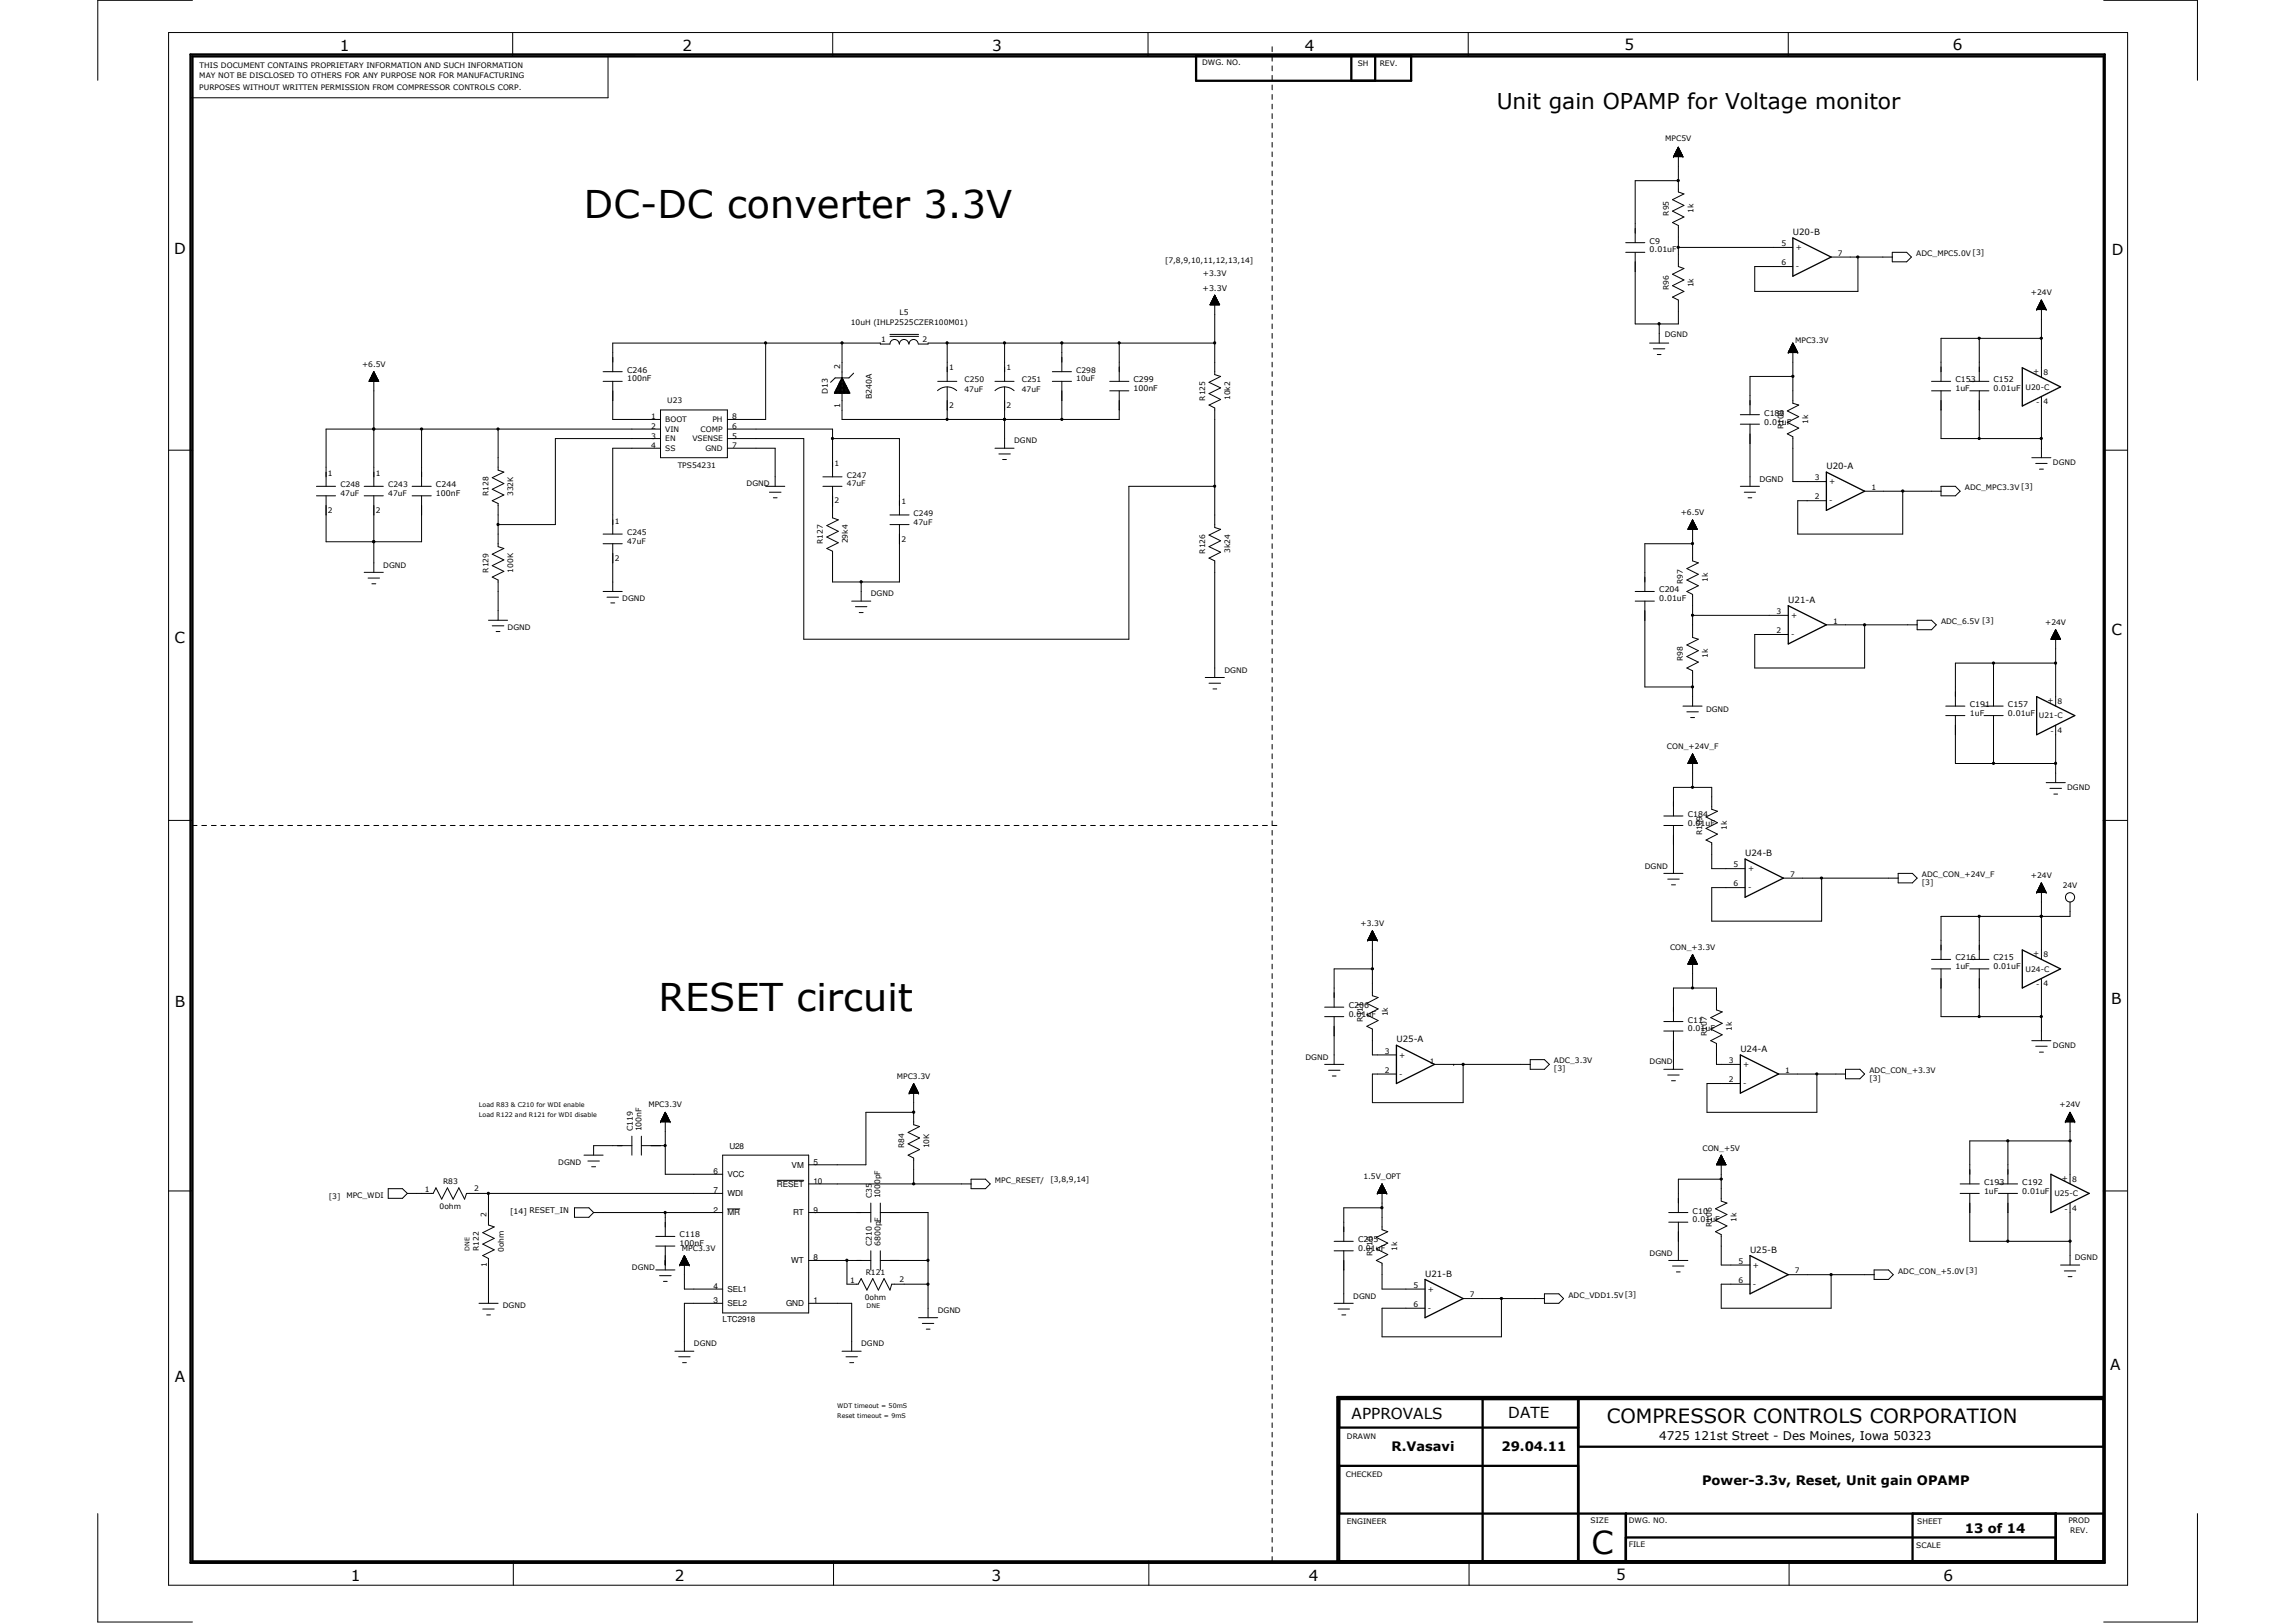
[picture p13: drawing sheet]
<svg xmlns="http://www.w3.org/2000/svg" width="594mm" height="420mm" viewBox="0 0 594 420" stroke-linecap="round" stroke-linejoin="round" font-family="sans-serif">
<defs><g id="words">
<g font-size="9.9">
<text x="151.2" y="56.4">DC-DC converter 3.3V</text>
<text x="170.5" y="261.7">RESET circuit</text>
</g>
<text font-size="8.2" x="412" y="402.4">C</text>
<text font-size="5.6" x="387.4" y="28.2">Unit gain OPAMP for Voltage monitor</text>
<text font-size="5.1" x="415.9" y="368.4">COMPRESSOR CONTROLS CORPORATION</text>
<g font-size="3.9">
<text x="88" y="13.1">1</text>
<text x="176.7" y="13.1">2</text>
<text x="256.8" y="13.1">3</text>
<text x="337.8" y="13.1">4</text>
<text x="420.5" y="12.9">5</text>
<text x="505.5" y="12.9">6</text>
<text x="45.1" y="65.8">D</text>
<text x="546.6" y="66.1">D</text>
<text x="45.2" y="166.4">C</text>
<text x="546.6" y="164.5">C</text>
<text x="45.2" y="260.8">B</text>
<text x="546.5" y="259.9">B</text>
<text x="45.2" y="357.7">A</text>
<text x="546.3" y="354.8">A</text>
<text x="349.9" y="367.3">APPROVALS</text>
<text x="390.4" y="367.1">DATE</text>
<text x="90.8" y="409.4">1</text>
<text x="174.7" y="409.4">2</text>
<text x="256.6" y="409.4">3</text>
<text x="338.8" y="409.2">4</text>
<text x="418.4" y="409.2">5</text>
<text x="503.1" y="409.4">6</text>
</g>
<g font-size="3.4">
<text x="360.2" y="375.8">R.Vasavi</text>
<text x="388.7" y="375.8">29.04.11</text>
<text x="440.6" y="384.4">Power-3.3v, Reset, Unit gain OPAMP</text>
<text x="508.6" y="396.8">13 of 14</text>
</g>
<text font-size="3.1" x="429.5" y="372.7">4725 121st Street - Des Moines, Iowa 50323</text>
<g font-size="2.2">
<text x="464.1" y="60.9">U20-B</text>
<text x="472.8" y="121.5">U20-A</text>
<text x="462.9" y="156.1">U21-A</text>
<text x="451.7" y="221.7">U24-B</text>
<text x="361.5" y="269.9">U25-A</text>
<text x="450.5" y="272.4">U24-A</text>
<text x="453" y="324.3">U25-B</text>
<text x="368.9" y="330.5">U21-B</text>
</g>
<g font-size="2.1">
<text x="188.8" y="297.3">U28</text>
<text x="184.7" y="304">6</text>
<text x="188.3" y="304.8">VCC</text>
<text x="204.9" y="302.3">VM</text>
<text x="210.6" y="301.5">5</text>
<text x="184.7" y="308.9">7</text>
<text x="188.3" y="309.7">WDI</text>
<text x="201.1" y="307.3">RESET</text>
<text x="210.6" y="306.5">10</text>
<text x="184.7" y="313.9">2</text>
<text x="188.3" y="314.7">MR</text>
<text x="205.3" y="314.7">RT</text>
<text x="210.6" y="313.9">9</text>
<text x="204.8" y="327.1">WT</text>
<text x="210.6" y="326.3">8</text>
<text x="184.7" y="333.7">4</text>
<text x="188.3" y="334.5">SEL1</text>
<text x="184.7" y="337.4">3</text>
<text x="188.3" y="338.2">SEL2</text>
<text x="203.5" y="338.2">GND</text>
<text x="210.6" y="337.4">1</text>
<text x="187.1" y="342.3">LTC2918</text>
</g>
<g font-size="2">
<text x="51.7" y="17.6">THIS DOCUMENT CONTAINS PROPRIETARY INFORMATION AND SUCH INFORMATION</text>
<text x="311.2" y="16.9">DWG. NO.</text>
<text x="351.4" y="17">SH</text>
<text x="357.2" y="17">REV.</text>
<text x="51.6" y="20.3">MAY NOT BE DISCLOSED TO OTHERS FOR ANY PURPOSE NOR FOR MANUFACTURING</text>
<text x="51.6" y="23.3">PURPOSES WITHOUT WRITTEN PERMISSION FROM COMPRESSOR CONTROLS CORP.</text>
<text x="431.1" y="36.6">MPC5V</text>
<text x="432" y="55.8" transform="rotate(-90 432 55.8)">R95</text>
<text x="438.4" y="55.1" transform="rotate(-90 438.4 55.1)">1k</text>
<text x="427" y="63.1">C9</text>
<text x="427" y="65.4">0.01uF</text>
<text x="461.2" y="63.7">5</text>
<text x="464.9" y="64.8">+</text>
<text x="301.6" y="68">[7,8,9,10,11,12,13,14]</text>
<text x="311.4" y="71.5">+3.3V</text>
<text x="461.2" y="68.7">6</text>
<text x="464.9" y="69.7">-</text>
<text x="475.7" y="66.2">7</text>
<text x="496.1" y="66.3">ADC_MPC5.0V [3]</text>
<text x="311.3" y="75.2">+3.3V</text>
<text x="432" y="75.1" transform="rotate(-90 432 75.1)">R96</text>
<text x="438.4" y="74.4" transform="rotate(-90 438.4 74.4)">1k</text>
<text x="525.7" y="76.4">+24V</text>
<text x="232.9" y="81.6">L5</text>
<text x="220.3" y="84.1">10uH (IHLP2525CZER100M01)</text>
<text x="228.1" y="88.6">1</text>
<text x="238.8" y="88.6">2</text>
<text x="430.9" y="87.3">DGND</text>
<text x="464.7" y="88.8">MPC3.3V</text>
<text x="93.7" y="95">+6.5V</text>
<text x="217.5" y="95.6" transform="rotate(-90 217.5 95.6)">2</text>
<text x="245.7" y="95.7">1</text>
<text x="260.5" y="95.7">1</text>
<text x="162.3" y="96.5">C246</text>
<text x="162.3" y="98.7">100nF</text>
<text x="249.7" y="99">C250</text>
<text x="249.7" y="101.4">47uF</text>
<text x="264.5" y="99">C251</text>
<text x="264.5" y="101.4">47uF</text>
<text x="278.6" y="96.5">C298</text>
<text x="278.6" y="98.7">10uF</text>
<text x="293.4" y="99">C299</text>
<text x="293.4" y="101.2">100nF</text>
<text x="506.2" y="99">C153</text>
<text x="506.2" y="101.2">1uF</text>
<text x="516" y="99">C152</text>
<text x="516" y="101.2">0.01uF</text>
<text x="524.3" y="100.9">U20-C</text>
<text x="526.3" y="96.9">+</text>
<text x="528.9" y="97.2">8</text>
<text x="172.7" y="104.4">U23</text>
<text x="214.3" y="102.1" transform="rotate(-90 214.3 102.1)">D13</text>
<text x="217.5" y="105.7" transform="rotate(-90 217.5 105.7)">1</text>
<text x="225.7" y="103.3" transform="rotate(-90 225.7 103.3)">B240A</text>
<text x="245.7" y="105.6">2</text>
<text x="260.5" y="105.6">2</text>
<text x="312" y="103.7" transform="rotate(-90 312 103.7)">R125</text>
<text x="318.4" y="103.6" transform="rotate(-90 318.4 103.6)">10k2</text>
<text x="456.7" y="107.6">C183</text>
<text x="527" y="104.9">-</text>
<text x="528.9" y="104.6">4</text>
<text x="168.5" y="108.6">1</text>
<text x="168.5" y="111.1">2</text>
<text x="168.5" y="113.5">3</text>
<text x="172.2" y="109.3">BOOT</text>
<text x="172.2" y="111.8">VIN</text>
<text x="181.3" y="111.8">COMP</text>
<text x="184.4" y="109.3">PH</text>
<text x="189.5" y="113.5">5</text>
<text x="189.5" y="111.1">6</text>
<text x="189.5" y="108.6">8</text>
<text x="456.7" y="109.9">0.01uF</text>
<text x="461.6" y="111.1" transform="rotate(-90 461.6 111.1)">R108</text>
<text x="468.1" y="109.8" transform="rotate(-90 468.1 109.8)">1k</text>
<text x="168.5" y="116">4</text>
<text x="172.2" y="114.3">EN</text>
<text x="172.2" y="116.8">SS</text>
<text x="179.2" y="114.3">VSENSE</text>
<text x="182.6" y="116.8">GND</text>
<text x="189.5" y="116">7</text>
<text x="262.5" y="114.8">DGND</text>
<text x="84.9" y="123.2">1</text>
<text x="97.3" y="123.2">1</text>
<text x="175.4" y="121.2">TPS54231</text>
<text x="193.2" y="125.9">DGND</text>
<text x="216" y="120.7">1</text>
<text x="219.2" y="123.7">C247</text>
<text x="219.2" y="125.9">47uF</text>
<text x="455.5" y="124.7">DGND</text>
<text x="469.8" y="124.3">3</text>
<text x="473.5" y="125.4">+</text>
<text x="531.4" y="120.5">DGND</text>
<text x="88.1" y="126.2">C248</text>
<text x="88.1" y="128.4">47uF</text>
<text x="100.5" y="126.2">C243</text>
<text x="100.5" y="128.4">47uF</text>
<text x="112.9" y="126.2">C244</text>
<text x="112.9" y="128.4">100nF</text>
<text x="126.4" y="128.4" transform="rotate(-90 126.4 128.4)">R128</text>
<text x="132.9" y="128.4" transform="rotate(-90 132.9 128.4)">332K</text>
<text x="216" y="130.3">2</text>
<text x="233.3" y="130.6">1</text>
<text x="469.8" y="129.3">2</text>
<text x="473.5" y="130.3">-</text>
<text x="484.4" y="126.8">1</text>
<text x="508.6" y="126.9">ADC_MPC3.3V [3]</text>
<text x="84.9" y="132.8">2</text>
<text x="97.3" y="132.8">2</text>
<text x="159.1" y="135.6">1</text>
<text x="236.5" y="133.6">C249</text>
<text x="236.5" y="135.8">47uF</text>
<text x="435.1" y="133.3">+6.5V</text>
<text x="162.3" y="138.5">C245</text>
<text x="162.3" y="140.8">47uF</text>
<text x="213" y="140.8" transform="rotate(-90 213 140.8)">R127</text>
<text x="219.4" y="140.7" transform="rotate(-90 219.4 140.7)">29k4</text>
<text x="233.3" y="140.3">2</text>
<text x="312" y="143.3" transform="rotate(-90 312 143.3)">R126</text>
<text x="318.4" y="143.2" transform="rotate(-90 318.4 143.2)">3k24</text>
<text x="99.2" y="146.9">DGND</text>
<text x="126.4" y="148.3" transform="rotate(-90 126.4 148.3)">R129</text>
<text x="132.9" y="148.3" transform="rotate(-90 132.9 148.3)">100K</text>
<text x="159.1" y="145.2">2</text>
<text x="161.1" y="155.6">DGND</text>
<text x="225.4" y="154.3">DGND</text>
<text x="429.5" y="153.4">C204</text>
<text x="429.5" y="155.6">0.01uF</text>
<text x="435.6" y="151.3" transform="rotate(-90 435.6 151.3)">R97</text>
<text x="442.1" y="150.6" transform="rotate(-90 442.1 150.6)">1k</text>
<text x="459.9" y="159">3</text>
<text x="463.6" y="160">+</text>
<text x="474.5" y="161.5">1</text>
<text x="502.4" y="161.5">ADC_6.5V [3]</text>
<text x="529.4" y="161.8">+24V</text>
<text x="131.4" y="163">DGND</text>
<text x="459.9" y="163.9">2</text>
<text x="463.6" y="165">-</text>
<text x="435.6" y="171.1" transform="rotate(-90 435.6 171.1)">R98</text>
<text x="442.1" y="170.4" transform="rotate(-90 442.1 170.4)">1k</text>
<text x="316.9" y="174.2">DGND</text>
<text x="441.6" y="184.3">DGND</text>
<text x="509.9" y="183">C191</text>
<text x="509.9" y="185.3">1uF</text>
<text x="519.8" y="183">C157</text>
<text x="519.8" y="185.3">0.01uF</text>
<text x="527.8" y="186">U21-C</text>
<text x="530" y="182">+</text>
<text x="532.6" y="182.3">8</text>
<text x="530.8" y="189.9">-</text>
<text x="532.6" y="189.7">4</text>
<text x="431.5" y="193.9">CON_+24V_F</text>
<text x="535.1" y="204.6">DGND</text>
<text x="436.9" y="211.5">C184</text>
<text x="436.9" y="213.8">0.01uF</text>
<text x="447" y="214.9" transform="rotate(-90 447 214.9)">1k</text>
<text x="440.6" y="216.2" transform="rotate(-90 440.6 216.2)">R109</text>
<text x="425.8" y="224.9">DGND</text>
<text x="448.8" y="224.5">5</text>
<text x="452.5" y="225.6">+</text>
<text x="463.4" y="227">7</text>
<text x="497.5" y="227.1">ADC_CON_+24V_F</text>
<text x="525.7" y="227.3">+24V</text>
<text x="448.8" y="229.4">6</text>
<text x="452.5" y="230.5">-</text>
<text x="497.5" y="229.1">[3]</text>
<text x="533.9" y="229.8">24V</text>
<text x="352.2" y="239.7">+3.3V</text>
<text x="432.3" y="245.9">CON_+3.3V</text>
<text x="506.2" y="248.6">C216</text>
<text x="506.2" y="250.9">1uF</text>
<text x="516" y="248.6">C215</text>
<text x="516" y="250.9">0.01uF</text>
<text x="524.3" y="251.5">U24-C</text>
<text x="526.3" y="247.6">+</text>
<text x="528.9" y="247.9">8</text>
<text x="527" y="255.5">-</text>
<text x="528.9" y="255.3">4</text>
<text x="349.1" y="261">C206</text>
<text x="349.1" y="263.2">0.01uF</text>
<text x="359.2" y="263.1" transform="rotate(-90 359.2 263.1)">1k</text>
<text x="352.8" y="264.5" transform="rotate(-90 352.8 264.5)">R111</text>
<text x="436.9" y="264.7">C11</text>
<text x="436.9" y="267">0.01uF</text>
<text x="441.9" y="268.2" transform="rotate(-90 441.9 268.2)">R107</text>
<text x="448.3" y="266.9" transform="rotate(-90 448.3 266.9)">1k</text>
<text x="337.9" y="274.3">DGND</text>
<text x="358.5" y="272.8">3</text>
<text x="362.2" y="273.8">+</text>
<text x="370.1" y="275.5">1</text>
<text x="402.2" y="275.3">ADC_3.3V</text>
<text x="427" y="275.5">DGND</text>
<text x="447.5" y="275.3">3</text>
<text x="531.4" y="271.4">DGND</text>
<text x="232.1" y="279.3">MPC3.3V</text>
<text x="358.5" y="277.7">2</text>
<text x="362.2" y="278.8">-</text>
<text x="402.2" y="277.3">[3]</text>
<text x="447.5" y="280.2">2</text>
<text x="451.3" y="276.3">+</text>
<text x="451.3" y="281.2">-</text>
<text x="462.1" y="277.7">1</text>
<text x="483.9" y="279.8">[3]</text>
<text x="483.9" y="277.8">ADC_CON_+3.3V</text>
<text x="167.8" y="286.7">MPC3.3V</text>
<text x="533.1" y="286.7">+24V</text>
<text x="163.8" y="292.9" transform="rotate(-90 163.8 292.9)">C119</text>
<text x="166.1" y="292.9" transform="rotate(-90 166.1 292.9)">100nF</text>
<text x="234.1" y="297.3" transform="rotate(-90 234.1 297.3)">R84</text>
<text x="240.5" y="297.3" transform="rotate(-90 240.5 297.3)">10K</text>
<text x="440.7" y="297.9">CON_+5V</text>
<text x="144.5" y="301.5">DGND</text>
<text x="271.9" y="306">[3,8,9,14]</text>
<text x="352.9" y="305.3">1.5V_OPT</text>
<text x="533.7" y="305.7">+</text>
<text x="536.4" y="306">8</text>
<text x="85.1" y="310.4">[3]</text>
<text x="89.7" y="310.2">MPC_WDI</text>
<text x="110" y="308.6">1</text>
<text x="114.7" y="306.5">R83</text>
<text x="122.8" y="308.4">2</text>
<text x="225.7" y="310.2" transform="rotate(-90 225.7 310.2)">C35</text>
<text x="227.9" y="310.2" transform="rotate(-90 227.9 310.2)">1000pF</text>
<text x="257.5" y="306.2">MPC_RESET/</text>
<text x="513.6" y="306.7">C193</text>
<text x="513.6" y="309">1uF</text>
<text x="523.5" y="306.7">C192</text>
<text x="523.5" y="309">0.01uF</text>
<text x="531.8" y="309.7">U25-C</text>
<text x="113.8" y="312.9">0ohm</text>
<text x="126" y="315.1" transform="rotate(-90 126 315.1)">2</text>
<text x="132" y="314.2">[14] RESET_IN</text>
<text x="438.1" y="314.2">C10</text>
<text x="438.1" y="316.4">0.01uF</text>
<text x="443.1" y="317.7" transform="rotate(-90 443.1 317.7)">R106</text>
<text x="449.5" y="316.3" transform="rotate(-90 449.5 316.3)">1k</text>
<text x="534.5" y="313.6">-</text>
<text x="536.4" y="313.4">4</text>
<text x="124" y="323.9" transform="rotate(-90 124 323.9)">R122</text>
<text x="175.9" y="320.3">C118</text>
<text x="175.9" y="322.6">100nF</text>
<text x="176.5" y="323.8">MPC3.3V</text>
<text x="225.7" y="322.6" transform="rotate(-90 225.7 322.6)">C210</text>
<text x="227.9" y="322.6" transform="rotate(-90 227.9 322.6)">6800pF</text>
<text x="351.6" y="321.6">C205</text>
<text x="351.6" y="323.8">0.01uF</text>
<text x="361.7" y="323.8" transform="rotate(-90 361.7 323.8)">1k</text>
<text x="126.1" y="327.9" transform="rotate(-90 126.1 327.9)">1</text>
<text x="130.4" y="324.1" transform="rotate(-90 130.4 324.1)">0ohm</text>
<text x="163.6" y="328.8">DGND</text>
<text x="224.1" y="330">R121</text>
<text x="355.3" y="325.1" transform="rotate(-90 355.3 325.1)">R110</text>
<text x="427" y="325">DGND</text>
<text x="450" y="327.2">5</text>
<text x="453.7" y="328.2">+</text>
<text x="464.6" y="329.6">7</text>
<text x="491.4" y="329.7">ADC_CON_+5.0V [3]</text>
<text x="537.1" y="326.3">DGND</text>
<text x="220.1" y="332.1">1</text>
<text x="232.8" y="332">2</text>
<text x="365.9" y="333.3">5</text>
<text x="369.6" y="334.4">+</text>
<text x="380.5" y="335.8">7</text>
<text x="406" y="336">ADC_VDD1.5V[3]</text>
<text x="450" y="332.1">6</text>
<text x="453.7" y="333.2">-</text>
<text x="130.2" y="338.7">DGND</text>
<text x="223.9" y="336.4">0ohm</text>
<text x="242.7" y="339.9">DGND</text>
<text x="350.3" y="336.2">DGND</text>
<text x="365.9" y="338.3">6</text>
<text x="369.6" y="339.4">-</text>
<text x="179.6" y="348.5">DGND</text>
<text x="222.9" y="348.5">DGND</text>
<text x="348.7" y="372.5">DRAWN</text>
<text x="348.4" y="382.4">CHECKED</text>
<text x="348.7" y="394.5">ENGINEER</text>
<text x="411.7" y="394.3">SIZE</text>
<text x="421.6" y="394.3">DWG. NO.</text>
<text x="496.3" y="394.5">SHEET</text>
<text x="535.4" y="394.3">PROD</text>
<text x="421.6" y="400.5">FILE</text>
<text x="496.1" y="400.7">SCALE</text>
<text x="535.9" y="396.8">REV.</text>
</g>
<g font-size="1.6">
<text x="124" y="286.7">Load R83 &amp; C210 for WDI enable</text>
<text x="124" y="289.2">Load R122 and R121 for WDI disable</text>
<text x="121.5" y="323.8" transform="rotate(-90 121.5 323.8)">DNE</text>
<text x="224.3" y="338.7">DNE</text>
<text x="216.7" y="364.6">WDT timeout = 50mS</text>
<text x="216.7" y="367.1">Reset timeout = 9mS</text>
</g>
</g></defs>
<g fill="none" stroke="#000" stroke-width=".26">
<path d="M43.6 8.4h507.1v402h-507.1zM49.8 .1h-24.5v20.7M132.7 8.4v6.2M164.4 14.6h-7v10.7h-108M215.6 8.4v6.2M297.2 8.4v6.2M329.3 12.1v1.3M329.3 14.6v1.2M329.3 17.1v1.2M329.3 19.5v1.3M380.1 8.4v6.2M462.9 8.4v6.2"/>
<path d="M544.6 .1h24.2v20.7M329.3 22v1.2M329.3 24.5v1.2M329.3 27v1.2M329.3 29.4v1.3M329.3 31.9v1.2M329.3 34.4v1.2M329.3 36.9v1.2M329.3 39.3v1.3M433.5 39.9v.7M433.5 39.9h1.8M433.6 39.8h1.7"/>
<path d="M433.7 39.6h1.5v1M433.8 39.4h1.3M433.8 39.3v1.3M433.8 39.3h1.2M433.9 39.2h1.1v1.4M433.9 39.1v1.5M434 39.2h.9M434 39h.9M434 38.9v1.7M434 38.9h.8M434.1 38.8h.7M434.1 38.7v1.9"/>
<path d="M434.1 38.7h.6M434.2 38.7h.5M434.3 38.4h.3M434.3 38.3v2.3M434.3 38.3h.2M434.4 38.3h.1M434.4 38.1v2.5M434.5 38.1h.1M434.5 38.1v11.6l1.4 .5-3 1.5 3 1.5-3 1.5 3 1.5-3 1.4 1.6 .8v10.6l1.4 .5-3 1.5 3 1.5-3 1.5 3 1.4-3 1.5 1.6 .8v6.2h-11.2v-18.6M434.5 38.1l-1.3 2.5M434.5 38.1l1.1 2.5M434.6 38.4v2.2"/>
<path d="M434.6 38.5h-.4v2.1M434.7 38.6v2M434.8 38.8v1.8M434.9 39v1.6M435.1 39.4v1.2M435.1 39.5h-1.4v1.1M435.2 39.7h-1.6v.9M435.3 39.8v.8M435.4 40v.6M329.3 41.8v1.3M329.3 44.3v1.2M329.3 46.8v1.2"/>
<path d="M329.3 49.2v1.3M329.3 51.7v1.2M329.3 54.2v1.2M329.3 56.6v1.3M329.3 59.1v1.3M433.2 40.6h.1M433.2 40.6h2.4M433.2 40.5h2.4M433.3 40.4h2.3M433.3 40.6l.1-.3h2.1l.1 .3M433.4 40.2h2.1v.4M433.4 40.1v.5"/>
<path d="M433.4 40.1h2M433.5 40h1.9M434.5 46.8h-11.2v16M435.6 40.6h.1M313.3 78.8l2.3 .1M313.3 78.8v.1M313.3 78.7h2.3M313.3 78.6h2.2v.3M313.3 78.6v.3M313.4 78.5h2.1M313.5 78.9v-.5h2v.5M313.5 78.3h1.9"/>
<path d="M313.6 78.9v-.7h1.7v.7M313.7 78h1.5v.9M313.7 78v.9M313.7 77.9h1.5M313.8 78.9v-1.1h1.3v1.1M313.8 77.7h1.3M313.9 77.6h1.1v1.3M313.9 77.5v1.4M313.9 77.5h1.1M314 77.4h1v1.5M314.1 77.2h.8v1.7M314.1 77.1v1.8"/>
<path d="M314.1 77.1h.7M314.1 77h.6v1.9M314.1 76.9v2M314.2 76.9h.5M314.2 76.8h.5v2.1M314.2 76.8v2.1M314.3 76.8h.3M314.4 76.6h.2v2.3M314.4 76.4h.1M314.4 76.4v20.6l1.6 .5-3 1.5 3 1.4-3 1.5 3 1.5-3 1.5 1.4 .7v31l1.6 .4-3 1.5 3 1.5-3 1.5 3 1.5-3 1.5 1.4 .7v30.2M314.4 76.4l1.3 2.5h-2.5zM314.5 76.5l-.1 2.4"/>
<path d="M314.9 77.3h-.9v1.6M329.3 61.6v1.2M329.3 64.1v1.2M329.3 66.5v1.3M329.3 69v1.3M329.3 71.5v1.2M329.3 74v1.2M329.3 76.4v1.3M329.3 78.9v1.2M420.8 62.8h5M420.8 65.3h5M434.5 64.1h29.6"/>
<path d="M474 66.5h15.8M480.9 66.5v8.9h-26.7v-6.4h9.9M489.8 65.3h3.8l1.2 1.2-1.2 1.3h-3.8zM527.3 79.9v.2M527.3 79.9h2.2M527.4 79.8h2.1M527.4 79.7v.4M527.4 79.7h2l.1 .4M527.5 79.6h1.9M527.5 79.5v.6M527.5 79.5h1.8M527.6 79.4h1.6"/>
<path d="M527.7 79.2h1.5M527.7 79.1v1M527.7 79.1h1.4M527.8 79h1.3M527.8 78.9v1.2M527.8 78.9h1.2M527.9 78.8h1.1M527.9 78.7v1.4M527.9 78.7h1M528 78.6h.9M528 78.4v1.7M528.1 78.5h.7"/>
<path d="M528.1 78.4h.7v1.7M528.1 78.3v1.8M528.1 78.3h.6M528.2 78.2h.5v1.9M528.2 78.1v2M528.3 78h.3M528.3 77.9h.2M528.4 77.8h.1M528.4 77.7v2.4M528.4 77.7h.1M528.4 77.7v20M528.4 77.7l-1.2 2.4"/>
<path d="M528.4 77.7l1.3 2.4M528.6 78v2.1M528.9 78.6v1.5M529 78.8v1.3M529.1 79v1.1M529.2 79.2v.9M529.2 79.3h-1.6v.8M529.2 79.3v.8M529.4 79.5v.6M95.6 98.6l2.4 .1M95.6 98.6v.1M95.6 98.5h2.3"/>
<path d="M95.7 98.7v-.3h2.2v.3M95.8 98.3h2M95.8 98.2h2v.5M95.8 98.1v.6M95.8 98.1h1.9M95.9 98.7v-.7h1.8v.7M95.9 97.9h1.7M96 97.8h1.6v.9M96.1 98.7v-1.1h1.3v1.1M96.1 97.5h1.3M96.2 97.4h1.2v1.3M96.2 97.3v1.4"/>
<path d="M96.2 97.3h1.1M96.3 97.2h1v1.5M96.3 97.1v1.6M96.3 97.1h.9M96.4 97h.7v1.7M96.4 96.9v1.8M96.4 96.9h.7M96.5 96.8h.6v1.9M96.6 96.6h.4v2.1M96.6 96.5v2.2M96.6 96.5h.3M96.7 96.4h.2v2.3"/>
<path d="M96.7 96.3v2.4M96.7 96.3h.1M96.8 96.2h.1M96.8 96.2v29.7M96.8 96.2l1.2 2.5h-2.5zM97 96.7h-.5v2M97.5 97.7h-1.5v1M156.1 96.2h5M156.1 98.7h5M158.6 98.7v9.9h12.4M198.2 88.8v19.8h-9.9M218 88.8v9"/>
<path d="M221 96.6l-1.3 1.2h-3.5l-1.2 1.2M230.4 87.1h7.4M230.4 86.6h7.4M232.8 89.1a1.21 1.21 0 0 0-1.2-1.2 1.21 1.21 0 0 0-1.2 1.2h-2.5v-.3h-69.3v7.4M232.8 89.1a1.21 1.21 0 0 1 1.2-1.2 1.21 1.21 0 0 1 1.2 1.2M235.3 89.1a1.19 1.19 0 0 1 1.2-1.2 1.19 1.19 0 0 1 1.2 1.2M242.7 98.7h5M245.2 88.8v9.9M257.5 98.7h5M260 88.8v9.9M272.4 96.2h5M272.4 98.7h5"/>
<path d="M274.9 88.8v7.4M274.9 98.7v9.9M287.3 98.7h4.9M289.7 88.8v9.9M314.4 88.8h-74.2v.3h-2.4M329.3 81.4v1.2M329.3 83.9v1.2M329.3 86.3v1.3M329.3 88.8v1.2M329.3 91.3v1.2M329.3 93.8v1.2M329.3 96.2v1.3"/>
<path d="M329.3 98.7v1.2M427 88.8h5M428 90.3h2.9M429 91.8h1M429.5 83.9v4.9M462.9 91.3h.1M462.9 91.3h2.5M462.9 91.2h2.4M462.9 91.1h2.3v.2M462.9 91v.3M463 91h2.2M463.1 91.3v-.5l2.1 .1v.4"/>
<path d="M463.1 90.8h2M463.2 91.3v-.6h1.9v.6M463.2 90.6h1.8M463.3 91.3v-.8h1.6v.8M463.3 90.4h1.6M463.4 91.3v-1h1.5v1M463.4 90.2h1.4M463.5 90.1h1.3v1.2M463.5 90v1.3M463.5 90h1.2M463.6 89.9h1.1v1.4M463.7 89.7h.9v1.6"/>
<path d="M463.7 89.6v1.7M463.7 89.6h.8M463.8 89.5h.7v1.8M463.8 89.4h.6M463.8 89.3h.5v2M463.8 89.2v2.1M463.9 89.2h.4M464 89.1h.3v2.2M464 89v2.3M464 89h.2M464 88.8l.1 15.6 1.5 .5-2.9 1.5 2.9 1.5-2.9 1.4 2.9 1.5-2.9 1.5 1.4 .8v11.6h8.7M464 88.9l.2 2.4"/>
<path d="M464.1 88.8h.1M464.1 97.5h-11.1v9.9M464.1 88.8l-1.2 2.5M464.1 88.8l1.3 2.5M464.6 89.8h-1v1.5M465.4 91.3h.1M500 98.7h4.9M509.9 98.7h4.9M512.4 87.6v11.1M527.2 80.1h.1M527.2 80.1h2.5M527.3 80l2.3 .1"/>
<path d="M528.4 87.6h-26v11.1M529.7 80.1h.1M43.7 116.5h6.2M96.8 111.1h.1M109.1 111.1v14.8M128.9 111.1v10.6l1.5 .5-3 1.5 3 1.5-3 1.5 3 1.4-3 1.5 1.5 .7v11.2l1.5 .5-3 1.5 3 1.4-3 1.5 3 1.5-3 1.5 1.5 .8v10.4M171 116h-12.4v22.3M171 111.1h-86.6v14.8M171 113.5h-27.2v22.3h-14.9M171 106.1h17.3v12.4h-17.3zM188.3 113.5h19.8v52h84.1v-39.6h22.2M188.3 111.1h27.2v12.3"/>
<path d="M188.3 116h12.4v9.9M215.5 113.5h17.3v19.8M242.7 101.1a3.6 3.6 0 0 1 4.9 0M245.2 100.2v8.4M257.5 101.1a3.6 3.6 0 0 1 5 0M257.5 116h5M258.6 117.5h2.9M259.5 119h1M260 108.6h.1M260 100.2v15.8M287.3 101.2h4.9M289.7 101.2v7.4h-71.7v-6.8"/>
<path d="M329.3 101.2v1.2M329.3 103.7v1.2M329.3 106.1v1.3M329.3 108.6v1.2M329.3 111.1v1.2M329.3 113.5v1.3M329.3 116v1.3M329.3 118.5v1.2M450.5 107.4h5M450.5 109.8h5M453 109.8v16.1M500 101.2h4.9"/>
<path d="M502.4 101.2v12.3h26M509.9 101.2h4.9M512.4 101.2v12.3M525.9 118.5h5M527 120h2.9M528.4 102.7v15.8M544.5 116.5h6.2M81.9 125.9h5M81.9 128.4h5M84.4 128.4v11.9h24.7v-11.9M94.3 125.9h4.9M94.3 128.4h4.9"/>
<path d="M96.8 128.4v19.8M106.7 125.9h4.9M106.7 128.4h4.9M156.1 138.3h5M198.2 125.9h5M199.2 127.4h3M200.2 128.9h1M213 125.9h5M213 123.4h5M215.5 130.9h.1M215.5 125.9v8.2l1.5 .5-3 1.5 3 1.4-3 1.5 3 1.5-3 1.5 1.5 .7v8h17.3v-14.9M230.4 133.3h4.9"/>
<path d="M230.4 135.8h4.9M329.3 120.9v1.3M329.3 123.4v1.3M329.3 125.9v1.3M329.3 128.4v1.2M329.3 130.9v1.2M329.3 133.3v1.3M329.3 135.8v1.2M329.3 138.3v1.2M437 137h2.3M437 136.9v.1M437 136.9h2.3"/>
<path d="M437 136.8h2.2M437 136.7v.3M437.1 136.7h2.1M437.2 136.6h2M437.2 136.5v.5M437.2 136.5h1.9M437.3 136.4h1.7M437.3 136.2h1.6v.8M437.3 136.1v.9M437.4 136.1h1.5M437.4 136h1.4M437.4 135.9v1.1"/>
<path d="M437.5 135.9h1.3M437.5 135.8h1.2M437.5 135.7v1.3M437.6 135.7h1.1M437.6 135.6h1v1.4M437.6 135.5v1.5M437.7 135.5h.9M437.8 135.4h.7M437.8 135.3v1.7M437.8 135.3h.7v1.7M437.8 135.2h.6v1.8M437.9 135h.4"/>
<path d="M437.9 134.9v2.1M438 134.9h.3M438.1 134.8h.2v2.2M438.1 134.7v2.3M438.1 134.7h.1M438.1 134.6h.1M438.1 134.6v10.6l1.5 .5-2.9 1.5 2.9 1.5-2.9 1.5 2.9 1.4-2.9 1.5 1.4 .8v11.1l1.5 .5-2.9 1.5 2.9 1.4-2.9 1.6 2.9 1.4-2.9 1.5 1.4 .8v9.1M438.1 134.6l-1.2 2.4h2.5M438.1 134.6l1.3 2.4M438.3 135v2M438.4 135.1h-.5l-.1 1.9M438.7 135.8v1.2"/>
<path d="M438.8 135.9v1.1M439 136.3h-1.7v.7M439 136.4v.6M439.2 136.6v.4M439.2 136.7v.3M439.3 136.9v.1M450.5 125.9h5M451.5 127.4h2.9M452.5 128.9h1M482.7 127.2h19.7M492.5 127.2v11.1h-27.1v-8.7h7.4M502.4 125.9h3.8l1.2 1.3-1.2 1.2h-3.8z"/>
<path d="M527.9 121.5h1M94.3 148.2h4.9M95.3 149.6h2.9M96.3 151.1h1M96.8 140.3h.1M156.1 140.8h5M156.1 153.1h5M157.1 154.6h3M158.1 156.1h1M158.6 140.8v12.3M220.5 155.6h4.9M221.4 157.1h3"/>
<path d="M222.4 158.6h1M222.9 150.7v4.9M329.3 140.8v1.2M329.3 143.2v1.3M329.3 145.7v1.2M329.3 148.2v1.2M329.3 150.7v1.2M329.3 153.1v1.2M329.3 155.6v1.2M329.3 158.1v1.2M423.3 153.1h4.9M423.3 155.6h4.9"/>
<path d="M425.8 155.6v22.2h12.3M438.1 140.8h-12.3v12.3M438.1 159.3h24.8M126.4 160.6h5M127.4 162h3M128.4 163.5h1M312 175.4h4.9M313 176.9h3M314 178.4h1M329.3 160.6v1.2M329.3 163v1.3M329.3 165.5v1.2"/>
<path d="M329.3 168v1.2M329.3 170.4v1.3M329.3 172.9v1.3M329.3 175.4v1.2M329.3 177.8v1.3M472.8 161.8h23.5M482.7 161.8v11.1h-28.5v-8.6h8.7M496.3 160.6h3.7l1.2 1.2-1.2 1.2h-3.7zM516 171.7v11.1M531 165.4l2.3 .1M531 165.3v.2M531 165.3h2.3"/>
<path d="M531.1 165.2h2.1v.3M531.1 165.1v.4M531.1 165.1h2.1M531.1 165h2v.5M531.1 164.9v.6M531.2 164.9h1.9M531.2 164.8h1.9v.7M531.2 164.8v.7M531.3 164.7h1.7M531.4 165.5v-.9h1.5v.9M531.4 164.5h1.5M531.4 165.5v-1.1h1.4v1.1"/>
<path d="M531.5 164.3h1.3M531.5 164.2h1.3v1.3M531.5 164.1v1.4M531.6 164.1h1.1M531.7 164h.9v1.5M531.7 163.9v1.6M531.7 163.9h.9M531.7 163.8h.8v1.7M531.9 163.6h.5v1.9M532 163.4h.3v2.1M532 163.3v2.2M532 163.3h.3"/>
<path d="M532 163.2h.2v2.3M532 163.1v2.4M532.1 163.1h.1M532.1 163h.1M532.1 163v19.8M532.1 171.7h-25.9v11.1M532.1 163l1.3 2.5h-2.5zM532.4 163.5h-.5v2M532.5 163.7h-.7l-.1 1.8M329.3 180.3v1.3M329.3 182.8v1.3M329.3 185.3v1.2"/>
<path d="M329.3 187.7v1.3M329.3 190.2v1.3M329.3 192.7v1.2M329.3 195.2v1.2M329.3 197.7v1.2M435.6 182.8h5M436.7 184.3h2.9M437 197.5v.2M437 197.6l2.3 .1M437 197.4h2.3M437 197.3v.4M437 197.4h2.2v.3"/>
<path d="M437.1 197.3h2.1M437.2 197.7v-.6h2v.6M437.2 197.1h1.9M437.3 196.9h1.7v.8M437.3 196.7v1M437.3 196.8h1.6v.9M437.4 196.6h1.5M437.4 197.7v-1.2l1.4 .1v1.1M437.5 196.5h1.3M437.5 196.3v1.4M437.5 196.4h1.2v1.3M437.6 196.3h1.1"/>
<path d="M437.6 185.8h1M437.6 196.2h1v1.5M437.8 196h.7v1.7M437.8 195.7h.6v2M437.9 195.5v2.2M437.9 195.6h.4v2.1M438 195.5h.3M438.1 195.3v2.4M438.1 195.4h.2v2.3M438.1 195.3h.1M438.1 195.2h.1M438.1 195.2v8.6"/>
<path d="M438.1 195.2l-1.2 2.5h2.5M438.1 195.2l1.3 2.5M438.4 195.7h-.6v2M438.5 195.9h-.7v1.8M438.6 196h-1v1.7M439 196.8l-1.7 .1v.8M503.7 182.8h4.9M503.7 185.3h4.9M506.2 185.3v12.4h25.9M513.6 182.8h4.9M513.6 185.3h4.9M516 185.3v12.4"/>
<path d="M532.1 187.7v14.9M43.6 212.4h6.2M49.8 213.7h1.2M52.2 213.7h1.3M54.7 213.7h1.3M57.2 213.7h1.2M59.7 213.7h1.2M62.1 213.7h1.3M64.6 213.7h1.2M67.1 213.7h1.2M69.6 213.7h1.2M72 213.7h1.3"/>
<path d="M74.5 213.7h1.2M77 213.7h1.2M79.5 213.7h1.2M81.9 213.7h1.3M84.4 213.7h1.2M86.9 213.7h1.2M89.4 213.7h1.2M91.8 213.7h1.3M94.3 213.7h1.2M96.8 213.7h1.2M99.2 213.7h1.3M101.7 213.7h1.2"/>
<path d="M104.2 213.7h1.2M106.7 213.7h1.2M109.1 213.7h1.3M111.6 213.7h1.3M114.1 213.7h1.2M116.6 213.7h1.2M119 213.7h1.3M121.5 213.7h1.2M124 213.7h1.2M126.4 213.7h1.3M128.9 213.7h1.3M131.4 213.7h1.2"/>
<path d="M133.9 213.7h1.2M136.3 213.7h1.3M138.8 213.7h1.3M141.3 213.7h1.2M143.8 213.7h1.2M146.3 213.7h1.2M148.7 213.7h1.3M151.2 213.7h1.2M153.7 213.7h1.2M156.1 213.7h1.3M158.6 213.7h1.2M161.1 213.7h1.2"/>
<path d="M163.6 213.7h1.2M166 213.7h1.3M168.5 213.7h1.2M171 213.7h1.2M173.5 213.7h1.2M175.9 213.7h1.3M178.4 213.7h1.2M180.9 213.7h1.2M183.3 213.7h1.3M185.8 213.7h1.3M188.3 213.7h1.2M190.8 213.7h1.2"/>
<path d="M193.2 213.7h1.3M195.7 213.7h1.3M198.2 213.7h1.2M200.7 213.7h1.2M203.2 213.7h1.2M205.6 213.7h1.3M208.1 213.7h1.2M210.6 213.7h1.2M213 213.7h1.3M215.5 213.7h1.2M218 213.7h1.2M220.5 213.7h1.2"/>
<path d="M222.9 213.7h1.2M225.4 213.7h1.2M227.9 213.7h1.2M230.4 213.7h1.2M232.8 213.7h1.3M235.3 213.7h1.2M237.8 213.7h1.2M240.2 213.7h1.3M242.7 213.7h1.3M245.2 213.7h1.2M247.7 213.7h1.2M250.1 213.7h1.3"/>
<path d="M252.6 213.7h1.3M255.1 213.7h1.2M257.5 213.7h1.3M260 213.7h1.3M262.5 213.7h1.3M265 213.7h1.2M267.5 213.7h1.2M269.9 213.7h1.3M272.4 213.7h1.2M274.9 213.7h1.2M277.4 213.7h1.2M279.8 213.7h1.2"/>
<path d="M282.3 213.7h1.2M284.8 213.7h1.2M287.3 213.7h1.2M289.7 213.7h1.3M292.2 213.7h1.2M294.7 213.7h1.2M297.1 213.7h1.3M299.6 213.7h1.3M302.1 213.7h1.2M304.6 213.7h1.2M307 213.7h1.3M309.5 213.7h1.3"/>
<path d="M312 213.7h1.2M314.4 213.7h1.3M316.9 213.7h1.3M319.4 213.7h1.3M321.9 213.7h1.2M324.4 213.7h1.2M326.8 213.7h1.3M329.3 200.1v1.2M329.3 202.6v1.2M329.3 205.1v1.2M329.3 207.6v1.2M329.3 210v1.2"/>
<path d="M329.3 212.5v1.2h1.2M329.3 215v1.2M329.3 217.5v1.2M329.3 219.9v1.2M430.7 213.7h4.9M430.7 211.2h4.9M433.2 211.2v-7.4h9.9v5.7l1.5 .5-3 1.5 3 1.5-3 1.5 3 1.4-3 1.6 1.5 .7v6.7h8.6M433.2 213.7v12.4M529.7 202.6h4.9M530.6 204.1h3M531.7 205.6h.9M544.4 212.4h6.3"/>
<path d="M329.3 222.4v1.2M329.3 224.9v1.2M329.3 227.3v1.3M329.3 229.8v1.3M329.3 232.3v1.2M329.3 234.7v1.3M329.3 237.2v1.3M329.3 239.7v1.3M430.7 226.1h4.9M431.7 227.6h3M432.7 229.1h1M461.6 227.3h29.8"/>
<path d="M471.5 227.3v11.2h-28.4v-8.7h8.6M491.4 226.1h3.6l1.3 1.2-1.3 1.3h-3.6zM512.4 237.2v11.2M527.2 231.1h.1M527.2 231.1h2.5M527.3 231h2.3M527.3 230.8v.3M527.3 230.9h2.3M527.3 230.8h2.2M527.4 230.6v.5M527.4 230.7h2.1v.4M527.4 230.6h2"/>
<path d="M527.5 230.4v.7M527.5 230.5h1.9M527.5 230.4h1.8M527.6 230.3h1.6M527.7 230v1.1M527.7 230.1l1.5-.1v1.1M527.7 230h1.4M527.8 229.8v1.3M527.8 229.9h1.3M527.8 229.8h1.2M527.9 229.6v1.5M527.9 229.7h1.1v1.4"/>
<path d="M527.9 229.6h1M528 229.4v1.7M528 229.5h.9M528.1 229.4h.7M528.1 229.2v1.9M528.1 229.3h.7M528.1 229.2h.6M528.2 228.9v2.2M528.2 229.1h.5v2M528.2 229h.4M528.3 228.9h.3M528.3 228.8h.2"/>
<path d="M528.4 228.6v2.5M528.4 228.7h.1M528.4 228.6h.1M528.4 237.2h.1M528.4 228.6v19.8M528.4 228.6l-1.2 2.5M528.4 228.6l1.3 2.5M528.6 228.9v2.2M528.8 229.3v1.8M528.9 229.4v1.7M529.1 229.8v1.3M529.2 230.2h-1.6v.9"/>
<path d="M529.2 230.3v.8M529.4 230.5v.6M529.6 230.8v.3M529.7 231.1h.1M535.8 233.5v3.7h-33.4v11.2M329.3 242.1v1.3M329.3 244.6v1.3M329.3 247.1v1.3M329.3 249.6v1.2M329.3 252.1v1.2M329.3 254.6v1.2M329.3 257v1.2"/>
<path d="M329.3 259.5v1.2M354 243.4h.1M354 243.4h2.5M354.1 243.2h2.3M354.1 243.2v.2M354.2 243.2h2.2M354.2 243h2.1v.4M354.2 243v.4M354.3 243h2M354.3 242.9h1.9M354.3 242.8v.6M354.4 242.8h1.7"/>
<path d="M354.5 242.7h1.6M354.5 242.6v.8M354.5 242.6h1.6M354.5 242.5h1.5M354.5 242.4v1M354.6 242.4h1.4M354.6 242.3h1.3M354.6 242.1v1.3M354.7 242.1h1.1M354.8 241.9h.9M354.8 241.7v1.7M354.9 241.8h.8"/>
<path d="M354.9 241.7h.7M354.9 241.5v1.9M355 241.6h.6M355 241.5h.5v1.9M355 241.3v2.1M355.1 241.4h.4M355.1 241.3h.3M355.1 241.1v2.3M355.2 241.2h.2v2.2M355.2 241.1l.1 2.3M355.2 241v2.4M355.3 241h.1"/>
<path d="M355.3 241v16.8l1.4 .4-2.9 1.6 2.9 1.4-2.9 1.5 2.9 1.5-2.9 1.5 1.5 .7v6.7h6.2M355.3 250.8h-10v9.9M355.3 241l-1.3 2.4M355.3 241l1.2 2.4M355.6 241.6v1.8M355.7 241.9v1.5M355.8 242h-1l-.1 1.4M355.8 242v1.4M355.9 242.2v1.2M356 242.4v1M356.1 242.6v.8M356.2 242.8v.6"/>
<path d="M356.4 243.2v.2M356.5 243.4h.1M437 249.5v.1M437 249.5l2.3 .1M437 249.4h2.3M437 249.6v-.3h2.2v.3M437.1 249.2h2.1M437.2 249v.6M437.2 249.1h2v.5M437.2 249h1.9M437.3 248.8v.8M437.3 248.9h1.7v.7"/>
<path d="M437.3 248.8h1.7M437.3 249.6v-.9h1.6v.9M437.4 248.6h1.5M437.4 248.5v1.1M437.4 248.5h1.4v1.1M437.5 248.4h1.3M437.5 248.2v1.4M437.5 248.3h1.2v1.3M437.6 248.2h1.1M437.6 248.1h1v1.5M437.8 247.9h.7v1.7M437.8 247.7h.6v1.9"/>
<path d="M437.9 247.4v2.2M437.9 247.5h.4v2.1M438 247.4h.3M438.1 247.2v2.4M438.1 247.3h.2v2.3M438.1 247.2h.1M438.1 247.1h.1M438.1 247.1v8.7M438.1 247.1l-1.2 2.5h2.5M438.1 247.1l1.3 2.5M438.4 247.6h-.6v2M438.5 247.8h-.7v1.8"/>
<path d="M438.6 248h-1v1.6M500 248.4h4.9M500 250.8h4.9M502.4 250.8v12.4h26M509.9 248.4h4.9M509.9 250.8h4.9M512.4 250.8v12.4M528.4 253.3v16.1M329.3 262v1.2M329.3 264.5v1.2M329.3 266.9v1.2M329.3 269.4v1.2"/>
<path d="M329.3 271.9v1.2M329.3 274.3v1.2M329.3 276.8v1.2M329.3 279.3v1.2M342.9 275.5h4.9M342.9 260.7h4.9M342.9 263.2h4.9M343.9 277.1h3M344.9 278.6h1M345.3 263.2v12.3M371.3 275.5h24.8M376.3 275.5h.1"/>
<path d="M378.7 275.5h.1M378.7 275.5v10h-23.4v-7.5h6.2M396.1 274.3h3.7l1.3 1.2-1.3 1.3h-3.7zM430.7 264.5h4.9M430.7 266.9h4.9M430.7 276.8h4.9M431.7 278.3h3M432.7 279.8h1M433.2 264.5v-8.7h11.1v5.7l1.5 .5-3 1.4 3 1.5-3 1.5 3 1.5-3 1.5 1.5 .7v5.4h6.2M433.2 266.9v9.9M460.4 278h17.3M470.3 278v10h-28.4v-7.5h8.6"/>
<path d="M477.7 276.8h3.7l1.3 1.2-1.3 1.3h-3.7zM525.9 269.4h5M527 270.8h2.9M527.9 272.4h1M151.2 299h4.9M163.6 296.6h-9.9v2.4M163.6 294.1v4.9M166 296.6h6.2M166 294.1v4.9M171 290.4h.1M171 290.4h2.5M171 290.4h2.4"/>
<path d="M171.1 290.3h2.2M171.1 290.2v.2M171.1 290.2h2.2M171.2 290.1h2.1v.3M171.2 290v.4M171.2 290h2M171.3 289.9h1.8M171.3 290.4v-.6h1.8v.6M171.4 289.6h1.7M171.4 289.6v.8M171.4 289.6h1.6M171.5 289.5h1.5"/>
<path d="M171.5 289.4v1M171.5 289.4h1.4M171.6 289.3h1.3M171.6 289.2v1.2M171.6 289.2h1.2l.1 1.2M171.7 289.1h1.1M171.7 288.9v1.5M171.7 289h1M171.8 288.9h.9M171.8 288.7v1.7M171.8 288.8h.8M171.9 288.7h.7"/>
<path d="M171.9 288.5v1.9M172 288.6h.5M172 288.5h.5M172 288.3v2.1M172 288.4h.4M172.1 288.3h.3M172.1 288.1v2.3M172.1 288.2h.2M172.2 288.1h.1M172.2 288v2.4M172.2 288h.1M172.2 288v16h14.9"/>
<path d="M172.2 288l-1.2 2.4M172.2 288l1.3 2.4M172.4 288.2v2.2M172.5 288.5v1.9M172.6 288.6v1.8M172.7 288.8v1.6M172.8 289v1.4M173 289.4v1M173.1 289.6v.8M173.3 290.2v.2M173.5 290.4h.1M187.1 299h22.2v40.9h-22.2z"/>
<path d="M235.3 283h.1M235.3 283h2.5M235.4 282.9h2.3M235.5 282.7h2.1M235.5 282.5v.5M235.5 282.5h2M235.6 282.4h1.9M235.6 282.4v.6M235.6 282.4h1.8M235.7 282.2h1.7v.8M235.7 282.2v.8M235.7 282.2h1.7"/>
<path d="M235.8 282h1.5M235.8 283v-1.1h1.4l.1 1.1M235.9 281.9h1.3v1.1M235.9 281.8v1.2M236 281.8h1.1M236 281.6h1.1M236 281.5v1.5M236 281.6h1M236.1 281.5h.9M236.1 281.3v1.7M236.1 281.3h.8M236.2 281.3h.7v1.7"/>
<path d="M236.2 281.1v1.9M236.3 281.1h.5M236.3 280.9v2.1M236.3 281h.4M236.4 280.9h.3v2.1M236.5 280.7h.1M236.5 280.5v2.5M236.5 280.6h.1M236.5 288h.1M236.5 280.5v10.7l1.5 .4-2.9 1.6 2.9 1.4-2.9 1.5 2.9 1.5-2.9 1.4 1.4 .8v6.7M236.5 288h-12.4v13.5h-14.8M236.5 280.5l-1.2 2.5"/>
<path d="M236.5 280.5l1.3 2.5M236.6 280.6v2.4M236.6 280.8h-.2v2.2M236.8 281v2M237 281.4v1.6M237.1 281.6v1.4M237.5 282.4v.6M237.6 282.6v.4M237.6 282.7h-2.1l-.1 .3M237.7 282.8v.2M237.8 283h.1M329.3 281.8v1.2"/>
<path d="M329.3 284.2v1.3M329.3 286.7v1.3M329.3 289.2v1.2M329.3 291.6v1.3M329.3 294.1v1.3M329.3 296.6v1.3M329.3 299v1.3M445 299.9v1.6M445.1 299.9h.9M445.2 299.9h.7v1.6M445.2 299.8v1.7M445.2 299.8h.7"/>
<path d="M445.3 299.7h.5v1.8M445.3 299.6v1.9M445.3 299.6h.5M445.4 299.5h.4v2M445.4 299.4v2.1M445.4 299.4h.3M445.5 299.3h.2v2.2M445.5 299h.1M445.5 299l-1.2 2.5h2.5M445.5 299v11.9l1.5 .5-2.9 1.5 2.9 1.5-2.9 1.5 2.9 1.5-2.9 1.5 1.4 .7v7.9h7.5M445.5 299l1.3 2.5M445.6 299.2l-.1 2.3"/>
<path d="M519.8 295.4v11.1M534.6 290.4h.1M534.6 290.4h2.5M534.7 290.4h2.3M534.7 290.3h2.3M534.7 290.2v.2M534.8 290.2h2.1M534.8 290.1h2.1v.3M534.8 290v.4M534.9 290h1.9M534.9 289.9h1.9M535 289.6h1.7"/>
<path d="M535 289.6v.8M535.1 289.5h1.5M535.1 289.4v1M535.2 289.4h1.4M535.2 289.3h1.3M535.2 289.2v1.2M535.3 289.2h1.1M535.3 289.1h1.1M535.4 288.9h.9M535.4 288.7v1.7M535.5 288.8h.7M535.5 288.7h.7"/>
<path d="M535.5 288.5v1.9M535.6 288.6h.5M535.6 288.5h.5M535.6 288.3v2.1M535.7 288.4h.4M535.7 288.3h.3M535.7 288.1v2.3M535.8 288.2h.1M535.8 288v18.5M535.8 288.1h.1M535.8 288h.1M535.8 295.4h-25.9v11.1"/>
<path d="M535.8 288l-1.2 2.4M535.8 288l1.3 2.4M535.9 288v2.4M536 288.2v2.2M536.1 288.5v1.9M536.2 288.6v1.8M536.3 288.8v1.6M536.4 289h-1.1v1.4M536.4 289v1.4M536.5 289.2v1.2M536.6 289.4v1M536.7 289.6v.8"/>
<path d="M536.7 289.8h-1.7l-.1 .6M536.8 289.8v.6M537 290.2v.2M537.1 290.4h.1M43.6 308.3h6.2M100.5 307.7h3.7l1.2 1.2-1.2 1.3h-3.7zM105.4 308.9h6.7l.8-1.4 1.4 2.9 1.5-2.9 1.5 2.9 1.5-2.9 1.5 2.9 .5-1.5h66.3M126.4 308.9v8.2l1.5 .5-2.9 1.5 2.9 1.5-2.9 1.5 2.9 1.5-2.9 1.4 1.4 .8v11.6M148.7 312.7h3.7l1.3 1.2-1.3 1.2h-3.7zM152.2 300.6h2.9M153.2 302h1M153.7 313.9h33.4"/>
<path d="M172.2 313.9v6.2M188.3 313h3.2M201.2 305.6h6.9M209.3 306.5h42.1M209.3 313.9h16.1M225.4 311.4v5M227.9 313.9h12.3v27.2M227.9 311.4v5M251.4 305.3h3.7l1.2 1.2-1.2 1.2h-3.7zM329.3 301.5v1.3M329.3 304v1.3M329.3 306.5v1.2"/>
<path d="M329.3 308.9v1.3M329.3 311.4v1.3M329.3 313.9v1.2M329.3 316.4v1.2M329.3 318.9v1.2M356.5 308.9h.1M356.5 308.9h2.5M356.6 308.9h2.3M356.6 308.8h2.3v.1M356.6 308.7v.2M356.7 308.7h2.1M356.7 308.6h2.1v.3"/>
<path d="M356.7 308.4h2v.5M356.7 308.5v.4M356.8 308.3v.6M356.9 308.3h1.7M356.9 308.9v-.7h1.7v.7M356.9 308.1h1.7M357 308h1.5v.9M357 307.9v1M357 307.9h1.4M357.1 307.8h1.3v1.1M357.1 307.7v1.2M357.2 307.7h1.1"/>
<path d="M357.2 308.9v-1.3h1.1v1.3M357.3 307.4h.9v1.5M357.3 307.3v1.6M357.4 307.3h.7M357.4 307.2h.7v1.7M357.4 307.1v1.8M357.5 307.1h.5M357.5 307h.5v1.9M357.5 306.9v2M357.5 306.9h.4M357.6 306.8h.3v2.1M357.6 306.7v2.2"/>
<path d="M357.7 306.7h.1M357.7 306.5l.1 11.8 1.4 .6-2.9 1.4 2.9 1.5-2.9 1.5 2.9 1.5-2.9 1.5 1.5 .7v6.7h11.1M357.7 306.6l.1 2.3M357.8 306.5h.1M357.8 312.7h-10v8.7M357.8 306.5l-1.3 2.4M357.8 306.5l1.2 2.4M359 308.9h.1M432 313.9h4.9M432 316.4h4.9M434.5 316.4v9.9M444.4 301.5h2.4"/>
<path d="M444.4 301.3h2.3M444.5 301.2h2.2v.3M444.6 301h2v.5M444.6 301v.5M444.6 300.9h1.9M444.7 300.9h1.7v.6M444.7 300.8v.7M444.7 300.8h1.7M444.8 300.7h1.6v.8M444.8 300.6v.9M444.8 300.6h1.5M444.9 300.4h1.4v1.1"/>
<path d="M444.9 300.4v1.1M444.9 300.4h1.3M445 300.3h1.1v1.2M445 300.1h1.1v1.4M445.5 305.3h-11v8.6M446.1 300.1h-1.1v1.4M446.6 301.2h-2.1v.3M507.4 308.9h5M507.4 306.5h5M509.9 308.9v12.5h25.9M517.3 308.9h5M517.3 306.5h5"/>
<path d="M519.8 308.9v12.5M535.8 311.4v16.1M544.4 308.3h6.3M124 337.4h4.9M125 338.9h2.9M169.7 320.1h5M169.7 322.6h5M169.7 328.8h5M170.7 330.2h3M171.7 331.7h1M172.2 322.6v6.2M175.9 327.5h.1"/>
<path d="M175.9 327.5h2.5M176 327.4h2.3M176 327.3v.2M176.1 327.3h2.2M176.1 327.2h2.1M176.2 327h1.9M176.2 326.9v.6M176.3 326.9h1.7M176.3 326.8h1.7v.7M176.3 326.7v.8M176.4 326.7h1.6M176.4 326.6h1.5v.9"/>
<path d="M176.4 326.5v1M176.5 326.5h1.3M176.5 326.4h1.3M176.7 326.2h1v1.3M176.7 326.1h1M176.7 326h.9M176.7 325.8v1.7M176.8 325.9h.8M176.8 325.8h.7M176.8 325.6v1.9M176.9 325.7h.6M176.9 325.6h.5"/>
<path d="M176.9 325.5v2M176.9 325.5h.5v2M177 325.4h.3M177 325.2v2.3M177.1 325.3h.2v2.2M177.1 325.2h.1M177.1 325v2.5M177.2 325.1h.1M177.2 325v8.7h9.9M177.2 325l-1.3 2.5M177.2 325l1.2 2.5M177.5 325.7v1.8"/>
<path d="M177.6 325.9v1.6M177.8 326.3h-1.2l-.1 1.2M177.8 326.3v1.2M178.1 326.9v.6M178.2 327.1h-2l-.1 .4M178.2 327.1v.4M178.3 327.3v.2M178.4 327.5h.1M187.1 337.4h-9.9v12.4M209.3 337.4h11.2v12.4M209.3 326.3h16.1M219.2 326.3v6.1h3l.7-1.4 1.5 3 1.5-3 1.5 3 1.4-3 1.6 3 .4-1.6h9.4"/>
<path d="M225.4 323.8v5M227.9 326.3h12.3M227.9 323.8v5M329.3 321.4v1.2M329.3 323.8v1.2M329.3 326.3v1.2M329.3 328.8v1.2M329.3 331.2v1.2M329.3 333.7v1.2M329.3 336.2v1.2M329.3 338.7v1.2M345.3 337.4h5"/>
<path d="M345.3 321.4h5M345.3 323.8h5M346.4 338.9h2.9M347.8 323.8v13.6M378.7 336.2h21.1M388.7 336.2v9.9h-30.9v-7.4h11.1M399.8 334.9h3.7l1.2 1.3-1.2 1.2h-3.7zM432 326.3h4.9M432.9 327.7h3M434 329.3h.9M462.9 330h22.2M474 330v8.7h-28.5v-6.3h7.5"/>
<path d="M485.1 328.8h3.8l1.2 1.2-1.2 1.2h-3.8zM533.4 327.5h4.9M534.4 329h2.9M535.3 330.5h1.1M126 340.4h1M174.7 349.8h4.9M175.7 351.2h2.9M176.7 352.8h1M218 349.8h4.9M219 351.2h2.9M220 352.8h1M237.8 341.1h4.9"/>
<path d="M238.8 342.6h2.9M239.8 344.1h.9M329.3 341.1v1.2M329.3 343.6v1.2M329.3 346.1v1.2M329.3 348.5v1.3M329.3 351v1.3M329.3 353.5v1.3M329.3 355.9v1.3M329.3 358.4v1.3M347.3 340.4h1.1M329.3 360.9v1.3"/>
<path d="M329.3 363.4v1.2M329.3 365.8v1.3M329.3 368.3v1.3M329.3 370.8v1.2M329.3 373.3v1.2M329.3 375.8v1.2M329.3 378.2v1.3M25.3 391.8v28.1h24.5M329.3 380.7v1.2M329.3 383.2v1.2M329.3 385.7v1.2M329.3 388.1v1.2"/>
<path d="M329.3 390.6v1.2M329.3 393.1v1.2M329.3 395.6v1.2M329.3 398v1.2M568.8 391.8v28.1h-24.2M132.9 404.2v6.2M215.8 404.2v6.2M297.4 404.2v6.2M329.3 400.5v1.2M329.3 403v1.2M380.3 404.2v6.2M463.1 404.2v6.2"/>
<circle cx="434.4" cy="46.7" r=".3"/>
<circle cx="434.4" cy="64" r=".29"/>
<circle cx="480.9" cy="66.5" r=".29"/>
<circle cx="198.2" cy="88.8" r=".29"/>
<circle cx="218" cy="88.8" r=".3"/>
<circle cx="245.2" cy="88.8" r=".29"/>
<circle cx="260" cy="88.8" r=".29"/>
<circle cx="274.9" cy="88.8" r=".3"/>
<circle cx="289.7" cy="88.8" r=".29"/>
<circle cx="314.4" cy="88.8" r=".29"/>
<circle cx="429.5" cy="83.8" r=".3"/>
<circle cx="464.1" cy="97.4" r=".29"/>
<circle cx="512.3" cy="87.6" r=".29"/>
<circle cx="528.4" cy="87.6" r=".29"/>
<circle cx="96.7" cy="111.1" r=".29"/>
<circle cx="109.1" cy="111.1" r=".29"/>
<circle cx="128.9" cy="111.1" r=".29"/>
<circle cx="215.5" cy="113.5" r=".29"/>
<circle cx="245.2" cy="108.6" r=".29"/>
<circle cx="260" cy="108.6" r=".29"/>
<circle cx="274.9" cy="108.6" r=".29"/>
<circle cx="512.3" cy="113.5" r=".29"/>
<circle cx="528.4" cy="113.5" r=".29"/>
<circle cx="128.9" cy="135.8" r=".29"/>
<circle cx="314.4" cy="125.9" r=".29"/>
<circle cx="492.5" cy="127.1" r=".3"/>
<circle cx="96.7" cy="140.2" r=".29"/>
<circle cx="222.9" cy="150.6" r=".3"/>
<circle cx="438.1" cy="140.7" r=".29"/>
<circle cx="438.1" cy="159.3" r=".29"/>
<circle cx="438.1" cy="177.8" r=".29"/>
<circle cx="482.6" cy="161.8" r=".29"/>
<circle cx="516" cy="171.7" r=".3"/>
<circle cx="532.1" cy="171.7" r=".29"/>
<circle cx="516" cy="197.6" r=".3"/>
<circle cx="532.1" cy="197.6" r=".29"/>
<circle cx="438.1" cy="203.8" r=".29"/>
<circle cx="471.5" cy="227.3" r=".29"/>
<circle cx="512.3" cy="237.2" r=".29"/>
<circle cx="528.4" cy="237.2" r=".29"/>
<circle cx="535.8" cy="232.3" r="1.2"/>
<circle cx="355.3" cy="250.8" r=".29"/>
<circle cx="438.1" cy="255.8" r=".29"/>
<circle cx="378.8" cy="275.5" r=".3"/>
<circle cx="470.3" cy="278" r=".29"/>
<circle cx="512.3" cy="263.2" r=".29"/>
<circle cx="528.4" cy="263.2" r=".29"/>
<circle cx="172.2" cy="296.6" r=".29"/>
<circle cx="236.5" cy="287.9" r=".3"/>
<circle cx="519.7" cy="295.3" r=".29"/>
<circle cx="535.9" cy="295.3" r=".29"/>
<circle cx="126.4" cy="308.9" r=".29"/>
<circle cx="172.2" cy="313.9" r=".29"/>
<circle cx="236.5" cy="306.5" r=".29"/>
<circle cx="357.7" cy="312.6" r=".29"/>
<circle cx="445.6" cy="305.2" r=".29"/>
<circle cx="219.2" cy="326.3" r=".29"/>
<circle cx="240.2" cy="332.4" r=".29"/>
<circle cx="240.2" cy="326.3" r=".29"/>
<circle cx="388.7" cy="336.1" r=".29"/>
<circle cx="474" cy="330" r=".29"/>
<circle cx="519.7" cy="321.3" r=".29"/>
<circle cx="535.8" cy="321.3" r=".3"/>
</g>
<g fill="none" stroke="#000" stroke-width=".59">
<path d="M49.3 14.1h495.5v390.5h-495.5zM49.8 14.6h494.8v389.6h-494.8zM309.6 14.4h55.7v6.5h-55.7zM349.8 14.4v6.5M356 14.4v6.5M346.7 369.6h61.8M346.7 379.5h61.8M383.8 362.2v42M408.5 362.2v42M408.5 374.5h136.1M544.6 362.2h-197.9v42M544.6 361.7h-198.4v42.5"/>
<path d="M346.7 391.8h197.9M420.9 391.8v12.4M420.9 398h111.3M495.1 391.8v12.4M532.2 391.8v12.4"/>
</g>
<g fill="none" stroke="#000" stroke-width=".34">
<path d="M464.1 61.6l9.9 4.9-9.9 5zM217.1 99.6h1.8M217.2 99.2v2.6M217.3 99.2h1.4M217.4 98.9h1.1M217.6 98.5v3.3M217.6 98.6h.7M217.8 98.2h.4M217.9 97.8v4M218 97.8l2 4h-4zM218.3 98.4v3.4M218.6 99.1v2.7"/>
<path d="M219 99.8v2M219 99.9h-2l-.1 1.9M523.5 95.2l9.9 5-9.9 4.9zM216.1 101.7h3.8M216.2 101.3v.5M216.3 101.3h3.4M216.4 101h3.2M216.5 100.6v1.2M216.6 100.6h2.8M216.7 100.3h2.5M219.3 100.5v1.3M219.7 101.2v.6"/>
<path d="M472.8 122.2l9.9 5-9.9 4.9zM462.9 156.8l9.9 5-9.9 4.9zM527.2 180.3l9.9 5-9.9 4.9zM451.7 222.4l9.9 4.9-9.9 5zM523.5 245.9l9.9 4.9-9.9 5zM361.5 270.6l9.8 4.9-9.8 5zM450.5 273.1l9.9 4.9-9.9 5zM530.9 304l9.9 4.9-9.9 5zM368.9 331.2l9.8 5-9.8 4.9zM453 325l9.9 5-9.9 4.9z"/>
</g>
<circle cx="218" cy="97.9" r=".17" fill="#000"/>
<g fill="#000">
<circle cx="434.4" cy="46.7" r=".3"/>
<circle cx="434.4" cy="64" r=".29"/>
<circle cx="480.9" cy="66.5" r=".29"/>
<circle cx="198.2" cy="88.8" r=".29"/>
<circle cx="218" cy="88.8" r=".3"/>
<circle cx="245.2" cy="88.8" r=".29"/>
<circle cx="260" cy="88.8" r=".29"/>
<circle cx="274.9" cy="88.8" r=".3"/>
<circle cx="289.7" cy="88.8" r=".29"/>
<circle cx="314.4" cy="88.8" r=".29"/>
<circle cx="429.5" cy="83.8" r=".3"/>
<circle cx="464.1" cy="97.4" r=".29"/>
<circle cx="512.3" cy="87.6" r=".29"/>
<circle cx="528.4" cy="87.6" r=".29"/>
<circle cx="96.7" cy="111.1" r=".29"/>
<circle cx="109.1" cy="111.1" r=".29"/>
<circle cx="128.9" cy="111.1" r=".29"/>
<circle cx="215.5" cy="113.5" r=".29"/>
<circle cx="245.2" cy="108.6" r=".29"/>
<circle cx="260" cy="108.6" r=".29"/>
<circle cx="274.9" cy="108.6" r=".29"/>
<circle cx="512.3" cy="113.5" r=".29"/>
<circle cx="528.4" cy="113.5" r=".29"/>
<circle cx="128.9" cy="135.8" r=".29"/>
<circle cx="314.4" cy="125.9" r=".29"/>
<circle cx="492.5" cy="127.1" r=".3"/>
<circle cx="96.7" cy="140.2" r=".29"/>
<circle cx="222.9" cy="150.6" r=".3"/>
<circle cx="438.1" cy="140.7" r=".29"/>
<circle cx="438.1" cy="159.3" r=".29"/>
<circle cx="438.1" cy="177.8" r=".29"/>
<circle cx="482.6" cy="161.8" r=".29"/>
<circle cx="516" cy="171.7" r=".3"/>
<circle cx="532.1" cy="171.7" r=".29"/>
<circle cx="516" cy="197.6" r=".3"/>
<circle cx="532.1" cy="197.6" r=".29"/>
<circle cx="438.1" cy="203.8" r=".29"/>
<circle cx="471.5" cy="227.3" r=".29"/>
<circle cx="512.3" cy="237.2" r=".29"/>
<circle cx="528.4" cy="237.2" r=".29"/>
<circle cx="355.3" cy="250.8" r=".29"/>
<circle cx="438.1" cy="255.8" r=".29"/>
<circle cx="378.8" cy="275.5" r=".3"/>
<circle cx="470.3" cy="278" r=".29"/>
<circle cx="512.3" cy="263.2" r=".29"/>
<circle cx="528.4" cy="263.2" r=".29"/>
<circle cx="172.2" cy="296.6" r=".29"/>
<circle cx="236.5" cy="287.9" r=".3"/>
<circle cx="519.7" cy="295.3" r=".29"/>
<circle cx="535.9" cy="295.3" r=".29"/>
<circle cx="126.4" cy="308.9" r=".29"/>
<circle cx="172.2" cy="313.9" r=".29"/>
<circle cx="236.5" cy="306.5" r=".29"/>
<circle cx="357.7" cy="312.6" r=".29"/>
<circle cx="445.6" cy="305.2" r=".29"/>
<circle cx="219.2" cy="326.3" r=".29"/>
<circle cx="240.2" cy="332.4" r=".29"/>
<circle cx="240.2" cy="326.3" r=".29"/>
<circle cx="388.7" cy="336.1" r=".29"/>
<circle cx="474" cy="330" r=".29"/>
<circle cx="519.7" cy="321.3" r=".29"/>
<circle cx="535.8" cy="321.3" r=".3"/>
</g>
<use href="#words"/>
</svg>
